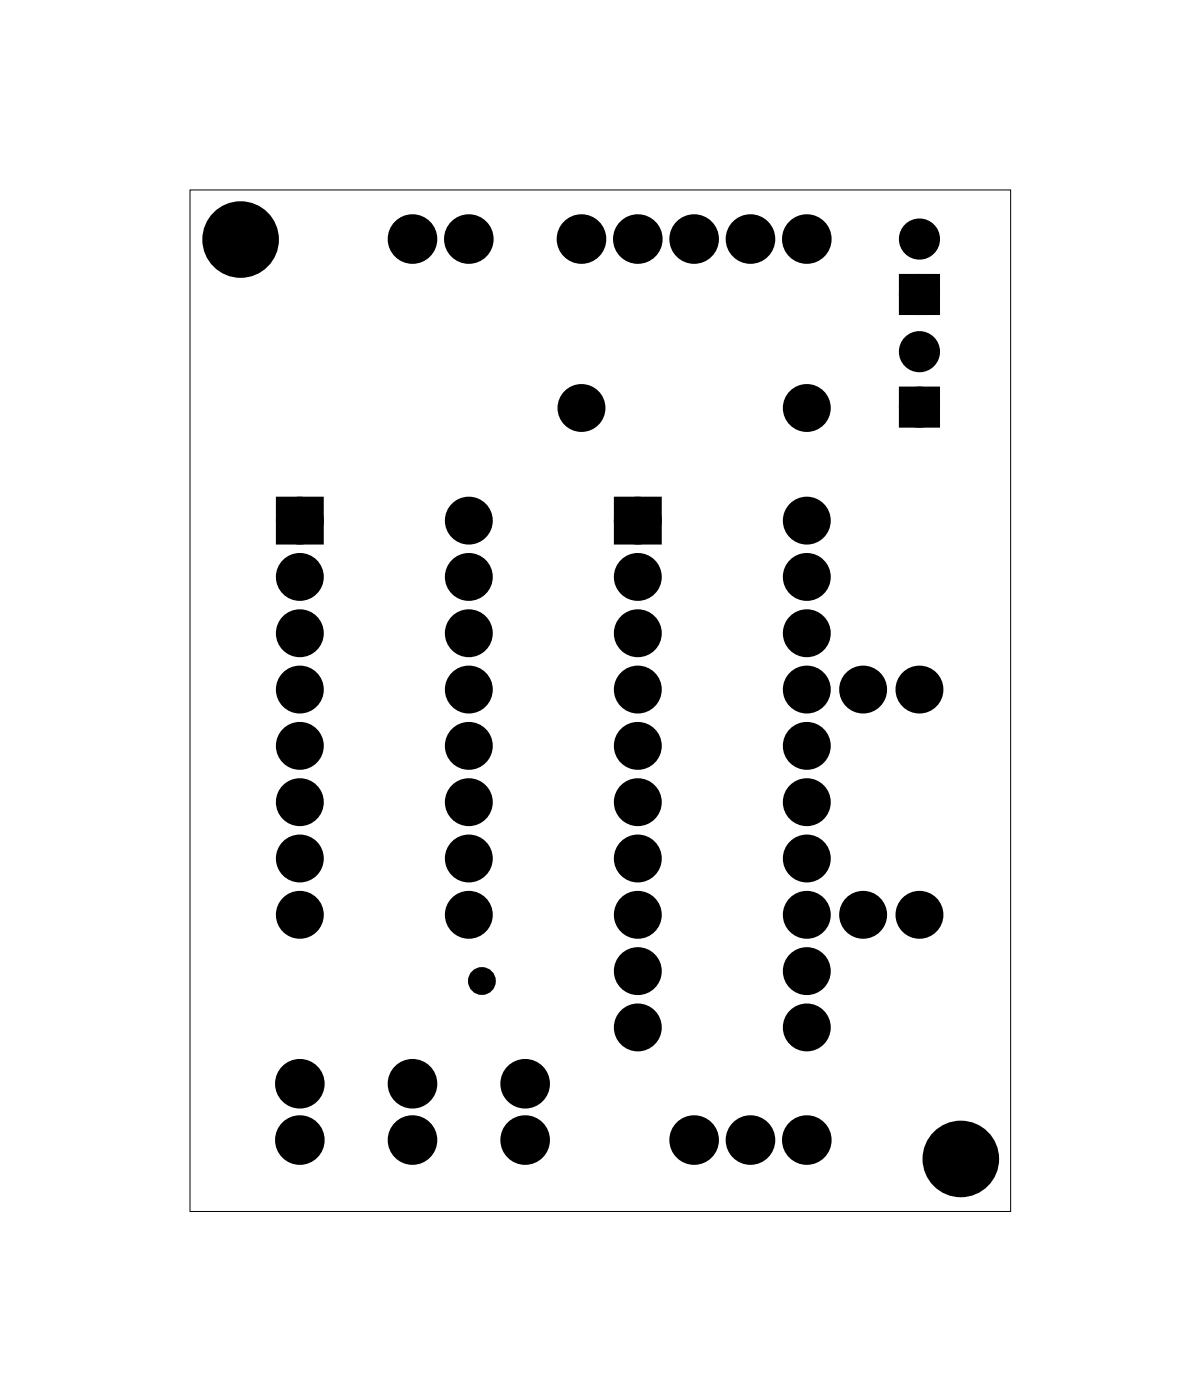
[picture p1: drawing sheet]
<svg xmlns="http://www.w3.org/2000/svg" width="54mm" height="63mm" viewBox="0 0 54 63" stroke-linecap="round" stroke-linejoin="round" font-family="sans-serif">
<path d="M8.6 8.6h37v46h-37z" fill="none" stroke="#000" stroke-width=".05"/>
<path d="M40.9 12.7h1.2v1.2h-1.2zM40.9 17.8h1.2v1.2h-1.2zM12.8 22.8h1.4v1.4h-1.4zM28.1 22.8h1.4v1.4h-1.4z" fill="#000"/>
<g fill="none" stroke="#000" stroke-width=".76" stroke-linecap="butt">
<path d="M12.8 22.8h1.4v1.4h-1.4zM28.1 22.8h1.4v1.4h-1.4z"/>
<circle cx="18.6" cy="10.8" r=".74"/>
<circle cx="21.1" cy="10.8" r=".74"/>
<circle cx="26.2" cy="10.8" r=".74"/>
<circle cx="26.2" cy="18.4" r=".7"/>
<circle cx="28.8" cy="10.8" r=".74"/>
<circle cx="31.3" cy="10.8" r=".74"/>
<circle cx="33.8" cy="10.8" r=".74"/>
<circle cx="36.4" cy="10.8" r=".74"/>
<circle cx="36.4" cy="18.4" r=".7"/>
<circle cx="13.5" cy="38.7" r=".7"/>
<circle cx="13.5" cy="26" r=".7"/>
<circle cx="13.5" cy="28.6" r=".7"/>
<circle cx="13.5" cy="36.2" r=".7"/>
<circle cx="13.5" cy="31.1" r=".7"/>
<circle cx="13.5" cy="33.6" r=".7"/>
<circle cx="13.5" cy="23.5" r=".7"/>
<circle cx="21.1" cy="38.7" r=".7"/>
<circle cx="21.1" cy="28.6" r=".7"/>
<circle cx="21.1" cy="31.1" r=".7"/>
<circle cx="21.1" cy="36.2" r=".7"/>
<circle cx="21.1" cy="26" r=".7"/>
<circle cx="21.1" cy="33.6" r=".7"/>
<circle cx="21.1" cy="23.5" r=".7"/>
<circle cx="28.8" cy="38.7" r=".7"/>
<circle cx="28.8" cy="26" r=".7"/>
<circle cx="28.8" cy="31.1" r=".7"/>
<circle cx="28.8" cy="33.6" r=".7"/>
<circle cx="28.8" cy="28.6" r=".7"/>
<circle cx="28.8" cy="36.2" r=".7"/>
<circle cx="28.8" cy="23.5" r=".7"/>
<circle cx="36.4" cy="28.6" r=".7"/>
<circle cx="36.4" cy="31.1" r=".7"/>
<circle cx="36.4" cy="26" r=".7"/>
<circle cx="36.4" cy="36.2" r=".7"/>
<circle cx="36.4" cy="38.7" r=".7"/>
<circle cx="36.4" cy="33.6" r=".7"/>
<circle cx="36.4" cy="23.5" r=".7"/>
<circle cx="38.9" cy="31.1" r=".7"/>
<circle cx="41.5" cy="31.1" r=".7"/>
<circle cx="13.5" cy="51.4" r=".74"/>
<circle cx="13.5" cy="48.9" r=".74"/>
<circle cx="13.5" cy="41.3" r=".7"/>
<circle cx="18.6" cy="51.4" r=".74"/>
<circle cx="18.6" cy="48.9" r=".74"/>
<circle cx="21.1" cy="41.3" r=".7"/>
<circle cx="23.7" cy="51.4" r=".74"/>
<circle cx="23.7" cy="48.9" r=".74"/>
<circle cx="28.8" cy="41.3" r=".7"/>
<circle cx="28.8" cy="43.8" r=".7"/>
<circle cx="28.8" cy="46.3" r=".7"/>
<circle cx="31.3" cy="51.4" r=".74"/>
<circle cx="33.8" cy="51.4" r=".74"/>
<circle cx="36.4" cy="51.4" r=".74"/>
<circle cx="36.4" cy="41.3" r=".7"/>
<circle cx="36.4" cy="43.8" r=".7"/>
<circle cx="36.4" cy="46.3" r=".7"/>
<circle cx="38.9" cy="41.3" r=".7"/>
<circle cx="41.5" cy="41.3" r=".7"/>
</g>
<g fill="#000">
<circle cx="10.8" cy="10.8" r="1.6"/>
<circle cx="18.6" cy="10.8" r=".74"/>
<circle cx="21.1" cy="10.8" r=".74"/>
<circle cx="26.2" cy="10.8" r=".74"/>
<circle cx="26.2" cy="18.4" r=".7"/>
<circle cx="28.8" cy="10.8" r=".74"/>
<circle cx="31.3" cy="10.8" r=".74"/>
<circle cx="33.8" cy="10.8" r=".74"/>
<circle cx="36.4" cy="10.8" r=".74"/>
<circle cx="36.4" cy="18.4" r=".7"/>
<circle cx="41.5" cy="13.3" r=".6"/>
<circle cx="41.5" cy="18.4" r=".6"/>
<circle cx="41.5" cy="15.9" r=".6"/>
<circle cx="41.5" cy="10.8" r=".6"/>
<circle cx="13.5" cy="36.2" r=".7"/>
<circle cx="13.5" cy="38.7" r=".7"/>
<circle cx="13.5" cy="26" r=".7"/>
<circle cx="13.5" cy="28.6" r=".7"/>
<circle cx="13.5" cy="23.5" r=".7"/>
<circle cx="13.5" cy="31.1" r=".7"/>
<circle cx="13.5" cy="33.6" r=".7"/>
<circle cx="21.1" cy="38.7" r=".7"/>
<circle cx="21.1" cy="36.2" r=".7"/>
<circle cx="21.1" cy="26" r=".7"/>
<circle cx="21.1" cy="23.5" r=".7"/>
<circle cx="21.1" cy="28.6" r=".7"/>
<circle cx="21.1" cy="31.1" r=".7"/>
<circle cx="21.1" cy="33.6" r=".7"/>
<circle cx="28.8" cy="38.7" r=".7"/>
<circle cx="28.8" cy="36.2" r=".7"/>
<circle cx="28.8" cy="23.5" r=".7"/>
<circle cx="28.8" cy="28.6" r=".7"/>
<circle cx="28.8" cy="26" r=".7"/>
<circle cx="28.8" cy="31.1" r=".7"/>
<circle cx="28.8" cy="33.6" r=".7"/>
<circle cx="36.4" cy="36.2" r=".7"/>
<circle cx="36.4" cy="38.7" r=".7"/>
<circle cx="36.4" cy="26" r=".7"/>
<circle cx="36.4" cy="28.6" r=".7"/>
<circle cx="36.4" cy="23.5" r=".7"/>
<circle cx="36.4" cy="31.1" r=".7"/>
<circle cx="36.4" cy="33.6" r=".7"/>
<circle cx="38.9" cy="31.1" r=".7"/>
<circle cx="41.5" cy="31.1" r=".7"/>
<circle cx="13.5" cy="48.9" r=".74"/>
<circle cx="13.5" cy="51.4" r=".74"/>
<circle cx="13.5" cy="41.3" r=".7"/>
<circle cx="18.6" cy="48.9" r=".74"/>
<circle cx="18.6" cy="51.4" r=".74"/>
<circle cx="21.1" cy="41.3" r=".7"/>
<circle cx="21.7" cy="44.2" r=".35"/>
<circle cx="23.7" cy="48.9" r=".74"/>
<circle cx="23.7" cy="51.4" r=".74"/>
<circle cx="28.8" cy="46.3" r=".7"/>
<circle cx="28.8" cy="41.3" r=".7"/>
<circle cx="28.8" cy="43.8" r=".7"/>
<circle cx="31.3" cy="51.4" r=".74"/>
<circle cx="33.8" cy="51.4" r=".74"/>
<circle cx="36.4" cy="51.4" r=".74"/>
<circle cx="36.4" cy="46.3" r=".7"/>
<circle cx="36.4" cy="41.3" r=".7"/>
<circle cx="36.4" cy="43.8" r=".7"/>
<circle cx="38.9" cy="41.3" r=".7"/>
<circle cx="41.5" cy="41.3" r=".7"/>
<circle cx="43.3" cy="52.3" r="1.6"/>
</g>
<g fill="none" stroke="#000" stroke-width=".65" stroke-linecap="butt">
<path d="M40.9 12.7h1.2v1.2h-1.2zM40.9 17.8h1.2v1.2h-1.2z"/>
<circle cx="41.5" cy="18.4" r=".6"/>
<circle cx="41.5" cy="13.3" r=".6"/>
<circle cx="41.5" cy="10.8" r=".6"/>
<circle cx="41.5" cy="15.9" r=".6"/>
</g>
<circle cx="21.7" cy="44.2" r=".35" fill="none" stroke="#000" stroke-width=".55"/>
<g fill="none" stroke="#000" stroke-width=".25">
<circle cx="10.8" cy="10.8" r="1.6"/>
<circle cx="43.3" cy="52.3" r="1.6"/>
</g>
</svg>
